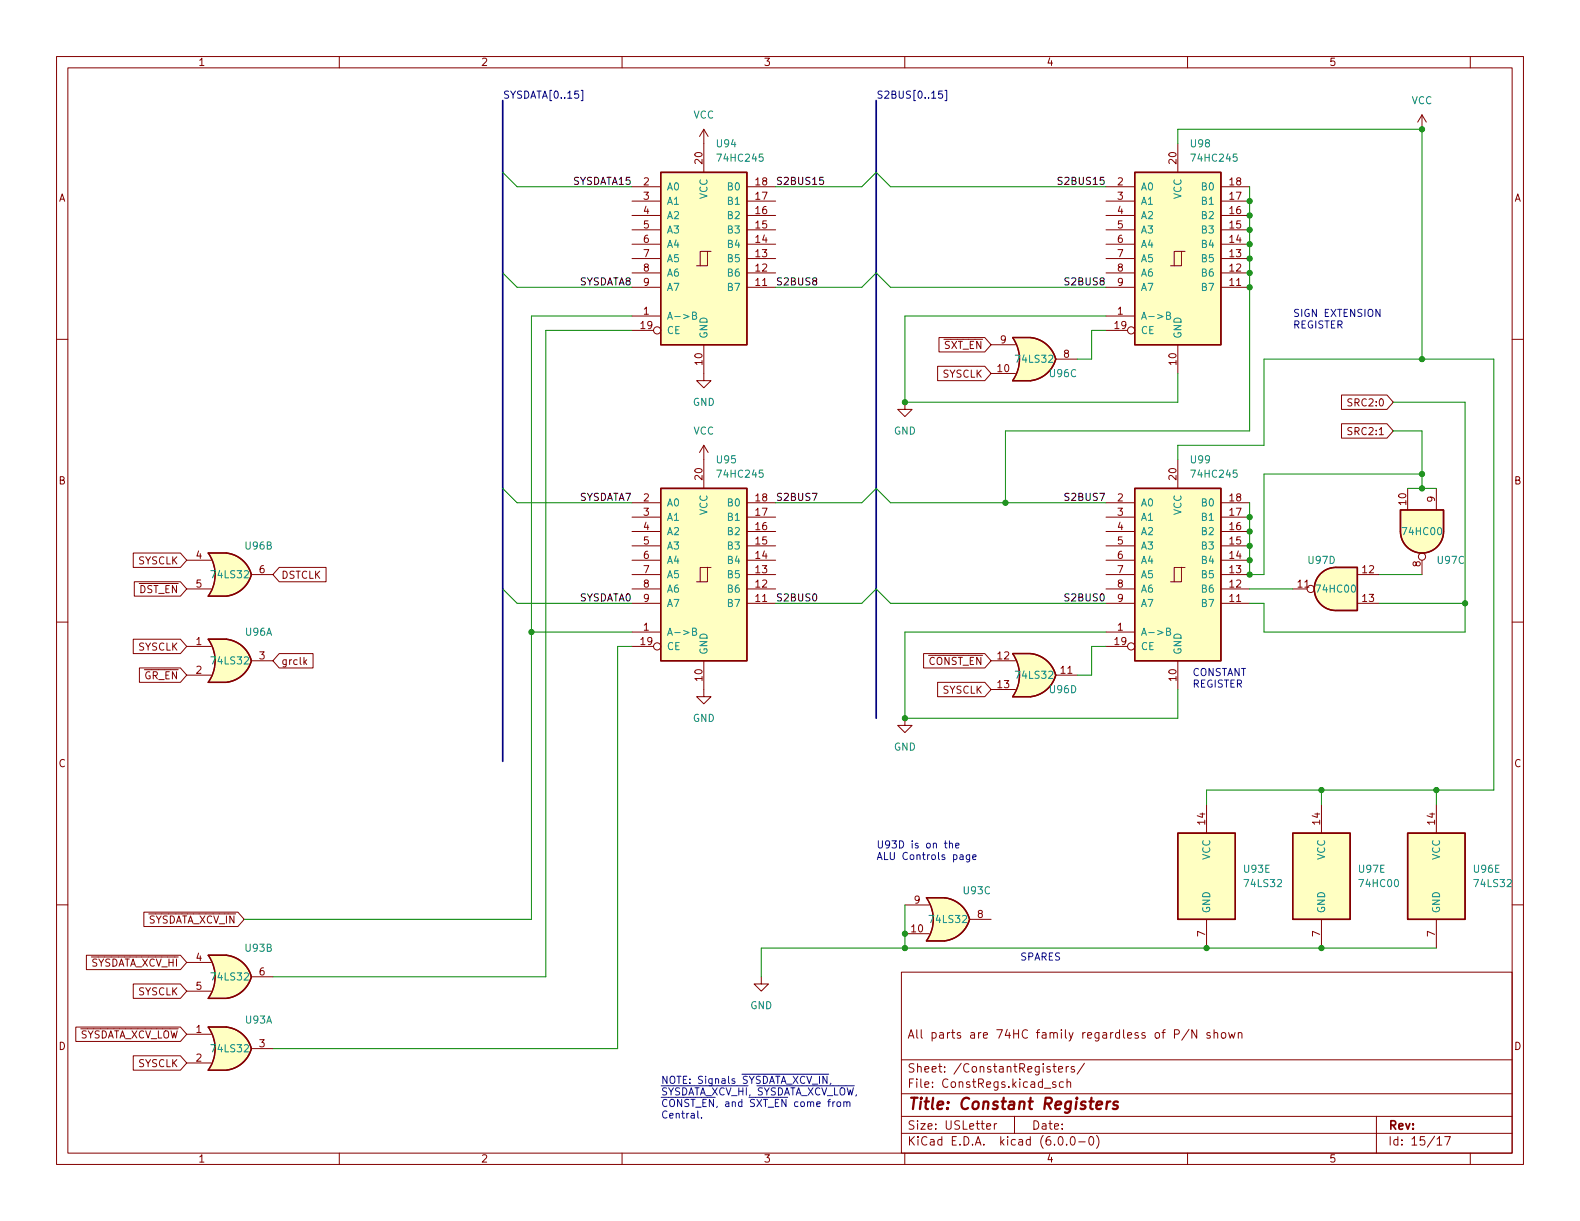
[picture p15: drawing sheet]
<svg xmlns="http://www.w3.org/2000/svg" width="279mm" height="216mm" viewBox="0 0 279 216" stroke-linecap="round" stroke-linejoin="round" font-family="sans-serif">
<defs><g id="words">
<text font-size="2.8" fill="#840000" x="160.4" y="196.2">Title: Constant Registers</text>
<g font-size="2.1" fill="#840000">
<text x="160.4" y="183.6">All parts are 74HC family regardless of P/N shown</text>
<text x="160.4" y="189.7">Sheet: /ConstantRegisters/</text>
<text x="160.4" y="192.4">File: ConstRegs.kicad_sch</text>
<text x="160.4" y="202.5">KiCad E.D.A. kicad (6.0.0-0)</text>
<text x="160.4" y="199.7">Size: USLetter</text>
<text x="182.4" y="199.7">Date:</text>
<text x="245.4" y="199.7">Rev:</text>
<text x="245.4" y="202.5">Id: 15/17</text>
</g>
<g font-size="1.8" fill="#840000">
<text x="35" y="11.6">1</text>
<text x="85" y="11.6">2</text>
<text x="135" y="11.6">3</text>
<text x="185" y="11.6">4</text>
<text x="235" y="11.6">5</text>
<text x="124.2" y="28.9" transform="rotate(-90 124.2 28.9)">20</text>
<text x="208" y="28.9" transform="rotate(-90 208 28.9)">20</text>
<text x="10.3" y="35.6">A</text>
<text x="113.8" y="32.8">2</text>
<text x="113.8" y="35.3">3</text>
<text x="133.6" y="35.3">17</text>
<text x="133.6" y="32.8">18</text>
<text x="197.6" y="32.8">2</text>
<text x="197.6" y="35.3">3</text>
<text x="217.5" y="35.3">17</text>
<text x="217.5" y="32.8">18</text>
<text x="267.7" y="35.6">A</text>
<text x="113.8" y="37.8">4</text>
<text x="113.8" y="40.4">5</text>
<text x="133.6" y="40.4">15</text>
<text x="133.6" y="37.8">16</text>
<text x="197.6" y="37.8">4</text>
<text x="197.6" y="40.4">5</text>
<text x="217.5" y="40.4">15</text>
<text x="217.5" y="37.8">16</text>
<text x="113.8" y="42.9">6</text>
<text x="113.8" y="45.5">7</text>
<text x="133.6" y="45.5">13</text>
<text x="133.6" y="42.9">14</text>
<text x="197.6" y="42.9">6</text>
<text x="197.6" y="45.5">7</text>
<text x="217.5" y="45.5">13</text>
<text x="217.5" y="42.9">14</text>
<text x="113.8" y="48">8</text>
<text x="113.8" y="50.5">9</text>
<text x="133.6" y="50.5">11</text>
<text x="133.6" y="48">12</text>
<text x="197.6" y="48">8</text>
<text x="197.6" y="50.5">9</text>
<text x="217.5" y="50.5">11</text>
<text x="217.5" y="48">12</text>
<text x="113.3" y="58.2">19</text>
<text x="113.8" y="55.6">1</text>
<text x="197.1" y="58.2">19</text>
<text x="197.6" y="55.6">1</text>
<text x="124.2" y="64.5" transform="rotate(-90 124.2 64.5)">10</text>
<text x="165.6" y="61.7">~{SXT_EN}</text>
<text x="176.4" y="65.8">10</text>
<text x="176.9" y="60.7">9</text>
<text x="188.1" y="63.2">8</text>
<text x="208" y="64.5" transform="rotate(-90 208 64.5)">10</text>
<text x="166.7" y="66.8">SYSCLK</text>
<text x="238.7" y="71.8">SRC2:0</text>
<text x="238.7" y="76.9">SRC2:1</text>
<text x="10.3" y="85.7">B</text>
<text x="113.8" y="88.6">2</text>
<text x="124.2" y="84.8" transform="rotate(-90 124.2 84.8)">20</text>
<text x="133.6" y="88.6">18</text>
<text x="197.6" y="88.6">2</text>
<text x="208" y="84.8" transform="rotate(-90 208 84.8)">20</text>
<text x="217.5" y="88.6">18</text>
<text x="248.7" y="89.2" transform="rotate(-90 248.7 89.2)">10</text>
<text x="253.7" y="88.8" transform="rotate(-90 253.7 88.8)">9</text>
<text x="267.7" y="85.7">B</text>
<text x="113.8" y="91.2">3</text>
<text x="113.8" y="93.7">4</text>
<text x="133.6" y="93.7">16</text>
<text x="133.6" y="91.2">17</text>
<text x="197.6" y="91.2">3</text>
<text x="197.6" y="93.7">4</text>
<text x="217.5" y="93.7">16</text>
<text x="217.5" y="91.2">17</text>
<text x="24.4" y="99.8">SYSCLK</text>
<text x="34.7" y="98.8">4</text>
<text x="45.9" y="101.3">6</text>
<text x="113.8" y="96.3">5</text>
<text x="113.8" y="98.8">6</text>
<text x="113.8" y="101.3">7</text>
<text x="133.6" y="101.3">13</text>
<text x="133.6" y="98.8">14</text>
<text x="133.6" y="96.3">15</text>
<text x="197.6" y="96.3">5</text>
<text x="197.6" y="98.8">6</text>
<text x="197.6" y="101.3">7</text>
<text x="217.5" y="101.3">13</text>
<text x="217.5" y="98.8">14</text>
<text x="217.5" y="96.3">15</text>
<text x="241" y="101.3">12</text>
<text x="251.2" y="100.2" transform="rotate(-90 251.2 100.2)">8</text>
<text x="23.2" y="104.9">~{DST_EN}</text>
<text x="34.7" y="103.9">5</text>
<text x="49.7" y="102.3">DSTCLK</text>
<text x="113.8" y="103.9">8</text>
<text x="113.8" y="106.4">9</text>
<text x="133.6" y="106.4">11</text>
<text x="133.6" y="103.9">12</text>
<text x="197.6" y="103.9">8</text>
<text x="197.6" y="106.4">9</text>
<text x="217.5" y="106.4">11</text>
<text x="217.5" y="103.9">12</text>
<text x="229.5" y="103.9">11</text>
<text x="241" y="106.4">13</text>
<text x="113.8" y="111.5">1</text>
<text x="197.6" y="111.5">1</text>
<text x="24.4" y="115">SYSCLK</text>
<text x="34.7" y="114">1</text>
<text x="34.7" y="119.1">2</text>
<text x="45.9" y="116.6">3</text>
<text x="49.7" y="117.6">grclk</text>
<text x="113.3" y="114">19</text>
<text x="162.8" y="117.6">~{CONST_EN}</text>
<text x="176.4" y="116.6">12</text>
<text x="187.6" y="119.1">11</text>
<text x="197.1" y="114">19</text>
<text x="24.1" y="120.1">~{GR_EN}</text>
<text x="124.2" y="120.4" transform="rotate(-90 124.2 120.4)">10</text>
<text x="166.7" y="122.6">SYSCLK</text>
<text x="176.4" y="121.7">13</text>
<text x="208" y="120.4" transform="rotate(-90 208 120.4)">10</text>
<text x="10.3" y="135.6">C</text>
<text x="267.7" y="135.6">C</text>
<text x="213.1" y="145.8" transform="rotate(-90 213.1 145.8)">14</text>
<text x="233.4" y="145.8" transform="rotate(-90 233.4 145.8)">14</text>
<text x="253.7" y="145.8" transform="rotate(-90 253.7 145.8)">14</text>
<text x="161.7" y="159.8">9</text>
<text x="24.6" y="163.3">~{SYSDATA_XCV_IN}</text>
<text x="161.2" y="164.8">10</text>
<text x="172.9" y="162.3">8</text>
<text x="213.1" y="165.6" transform="rotate(-90 213.1 165.6)">7</text>
<text x="233.4" y="165.6" transform="rotate(-90 233.4 165.6)">7</text>
<text x="253.7" y="165.6" transform="rotate(-90 253.7 165.6)">7</text>
<text x="14.4" y="170.9">~{SYSDATA_XCV_HI}</text>
<text x="34.7" y="169.9">4</text>
<text x="45.9" y="172.5">6</text>
<text x="24.4" y="176">SYSCLK</text>
<text x="34.7" y="175">5</text>
<text x="10.3" y="185.7">D</text>
<text x="12" y="183.6">~{SYSDATA_XCV_LOW}</text>
<text x="34.7" y="182.6">1</text>
<text x="45.9" y="185.2">3</text>
<text x="267.7" y="185.7">D</text>
<text x="24.4" y="188.7">SYSCLK</text>
<text x="34.7" y="187.7">2</text>
<text x="35" y="205.6">1</text>
<text x="85" y="205.6">2</text>
<text x="135" y="205.6">3</text>
<text x="185" y="205.6">4</text>
<text x="235" y="205.6">5</text>
</g>
<g font-size="1.8" fill="#000084">
<text x="88.9" y="17.4">SYSDATA[0..15]</text>
<text x="154.9" y="17.4">S2BUS[0..15]</text>
</g>
<g font-size="1.8" fill="#008484">
<text x="122.6" y="21">VCC</text>
<text x="249.6" y="18.4">VCC</text>
<text x="126.8" y="26">U94</text>
<text x="127.1" y="28.6">74HC245</text>
<text x="210.6" y="26">U98</text>
<text x="211" y="28.6">74HC245</text>
<text x="117.9" y="33.7">A0</text>
<text x="125.1" y="35.2" transform="rotate(-90 125.1 35.2)">VCC</text>
<text x="128.8" y="33.7">B0</text>
<text x="201.7" y="33.7">A0</text>
<text x="208.9" y="35.2" transform="rotate(-90 208.9 35.2)">VCC</text>
<text x="212.6" y="33.7">B0</text>
<text x="117.9" y="36.2">A1</text>
<text x="117.9" y="38.7">A2</text>
<text x="117.9" y="41.3">A3</text>
<text x="128.8" y="41.3">B3</text>
<text x="128.8" y="38.7">B2</text>
<text x="128.8" y="36.2">B1</text>
<text x="201.7" y="36.2">A1</text>
<text x="201.7" y="38.7">A2</text>
<text x="201.7" y="41.3">A3</text>
<text x="212.6" y="41.3">B3</text>
<text x="212.6" y="38.7">B2</text>
<text x="212.6" y="36.2">B1</text>
<text x="117.9" y="43.8">A4</text>
<text x="117.9" y="46.4">A5</text>
<text x="128.8" y="46.4">B5</text>
<text x="128.8" y="43.8">B4</text>
<text x="201.7" y="43.8">A4</text>
<text x="201.7" y="46.4">A5</text>
<text x="212.6" y="46.4">B5</text>
<text x="212.6" y="43.8">B4</text>
<text x="117.9" y="48.9">A6</text>
<text x="117.9" y="51.4">A7</text>
<text x="128.8" y="51.4">B7</text>
<text x="128.8" y="48.9">B6</text>
<text x="201.7" y="48.9">A6</text>
<text x="201.7" y="51.4">A7</text>
<text x="212.6" y="51.4">B7</text>
<text x="212.6" y="48.9">B6</text>
<text x="117.9" y="56.5">A-&gt;B</text>
<text x="117.9" y="59.1">CE</text>
<text x="125.1" y="59.9" transform="rotate(-90 125.1 59.9)">GND</text>
<text x="201.7" y="56.5">A-&gt;B</text>
<text x="201.7" y="59.1">CE</text>
<text x="208.9" y="59.9" transform="rotate(-90 208.9 59.9)">GND</text>
<text x="179.8" y="64.1">74LS32</text>
<text x="122.5" y="71.8">GND</text>
<text x="185.7" y="66.7">U96C</text>
<text x="122.6" y="76.8">VCC</text>
<text x="158.1" y="76.8">GND</text>
<text x="126.8" y="81.9">U95</text>
<text x="210.6" y="81.9">U99</text>
<text x="117.9" y="89.5">A0</text>
<text x="127.1" y="84.5">74HC245</text>
<text x="128.8" y="89.5">B0</text>
<text x="201.7" y="89.5">A0</text>
<text x="211" y="84.5">74HC245</text>
<text x="212.6" y="89.5">B0</text>
<text x="117.9" y="92.1">A1</text>
<text x="117.9" y="94.6">A2</text>
<text x="125.1" y="91.1" transform="rotate(-90 125.1 91.1)">VCC</text>
<text x="128.8" y="94.6">B2</text>
<text x="128.8" y="92.1">B1</text>
<text x="201.7" y="92.1">A1</text>
<text x="201.7" y="94.6">A2</text>
<text x="208.9" y="91.1" transform="rotate(-90 208.9 91.1)">VCC</text>
<text x="212.6" y="94.6">B2</text>
<text x="212.6" y="92.1">B1</text>
<text x="248.2" y="94.6">74HC00</text>
<text x="43.5" y="97.2">U96B</text>
<text x="117.9" y="97.2">A3</text>
<text x="117.9" y="99.7">A4</text>
<text x="128.8" y="99.7">B4</text>
<text x="128.8" y="97.2">B3</text>
<text x="201.7" y="97.2">A3</text>
<text x="201.7" y="99.7">A4</text>
<text x="212.6" y="99.7">B4</text>
<text x="212.6" y="97.2">B3</text>
<text x="231.4" y="99.7">U97D</text>
<text x="254.3" y="99.7">U97C</text>
<text x="37.5" y="102.2">74LS32</text>
<text x="117.9" y="102.2">A5</text>
<text x="117.9" y="104.8">A6</text>
<text x="117.9" y="107.3">A7</text>
<text x="128.8" y="107.3">B7</text>
<text x="128.8" y="104.8">B6</text>
<text x="128.8" y="102.2">B5</text>
<text x="201.7" y="102.2">A5</text>
<text x="201.7" y="104.8">A6</text>
<text x="201.7" y="107.3">A7</text>
<text x="212.6" y="107.3">B7</text>
<text x="212.6" y="104.8">B6</text>
<text x="212.6" y="102.2">B5</text>
<text x="233" y="104.8">74HC00</text>
<text x="43.5" y="112.4">U96A</text>
<text x="117.9" y="112.4">A-&gt;B</text>
<text x="201.7" y="112.4">A-&gt;B</text>
<text x="37.5" y="117.5">74LS32</text>
<text x="117.9" y="114.9">CE</text>
<text x="125.1" y="115.8" transform="rotate(-90 125.1 115.8)">GND</text>
<text x="201.7" y="114.9">CE</text>
<text x="208.9" y="115.8" transform="rotate(-90 208.9 115.8)">GND</text>
<text x="179.8" y="120">74LS32</text>
<text x="185.7" y="122.6">U96D</text>
<text x="122.5" y="127.6">GND</text>
<text x="158.1" y="132.7">GND</text>
<text x="214" y="152.1" transform="rotate(-90 214 152.1)">VCC</text>
<text x="220" y="154.3">U93E</text>
<text x="234.3" y="152.1" transform="rotate(-90 234.3 152.1)">VCC</text>
<text x="240.3" y="154.3">U97E</text>
<text x="254.6" y="152.1" transform="rotate(-90 254.6 152.1)">VCC</text>
<text x="260.7" y="154.3">U96E</text>
<text x="170.5" y="158.1">U93C</text>
<text x="214" y="161.5" transform="rotate(-90 214 161.5)">GND</text>
<text x="220.2" y="156.8">74LS32</text>
<text x="234.3" y="161.5" transform="rotate(-90 234.3 161.5)">GND</text>
<text x="240.6" y="156.8">74HC00</text>
<text x="254.6" y="161.5" transform="rotate(-90 254.6 161.5)">GND</text>
<text x="260.9" y="156.8">74LS32</text>
<text x="164.5" y="163.2">74LS32</text>
<text x="37.5" y="173.4">74LS32</text>
<text x="43.5" y="168.3">U93B</text>
<text x="132.7" y="178.4">GND</text>
<text x="43.5" y="181">U93A</text>
<text x="37.5" y="186.1">74LS32</text>
</g>
<g font-size="1.8">
<text x="101.3" y="32.7">SYSDATA15</text>
<text x="137.2" y="32.7">S2BUS15</text>
<text x="187.7" y="32.7">S2BUS15</text>
<text x="102.3" y="50.5">SYSDATA8</text>
<text x="137.2" y="50.5">S2BUS8</text>
<text x="188.7" y="50.5">S2BUS8</text>
<text x="102.3" y="88.6">SYSDATA7</text>
<text x="137.2" y="88.6">S2BUS7</text>
<text x="188.7" y="88.6">S2BUS7</text>
<text x="102.3" y="106.3">SYSDATA0</text>
<text x="137.2" y="106.3">S2BUS0</text>
<text x="188.7" y="106.3">S2BUS0</text>
</g>
<g font-size="1.8" fill="#0000c2">
<text x="228.6" y="56">SIGN EXTENSION</text>
<text x="228.6" y="58.1">REGISTER</text>
<text x="210.8" y="119.5">CONSTANT</text>
<text x="210.8" y="121.6">REGISTER</text>
<text x="154.9" y="150">U93D is on the</text>
<text x="154.9" y="152.1">ALU Controls page</text>
<text x="180.3" y="169.8">SPARES</text>
<text x="116.8" y="191.6">NOTE: Signals ~{SYSDATA_XCV_IN},</text>
<text x="116.8" y="193.7">~{SYSDATA_XCV_HI}, ~{SYSDATA_XCV_LOW},</text>
<text x="116.8" y="195.7">~{CONST_EN}, and ~{SXT_EN} come from</text>
<text x="116.8" y="197.8">Central.</text>
</g>
</g></defs>
<g fill="none" stroke="#840000" stroke-width=".18">
<path d="M10 10h259.4v195.9h-259.4zM12 12h255.4v191.9h-255.4zM60 10v2M110 10v2M160 10v2M210 10v2M260 10v2M111.8 38.1h5M111.8 35.6h5M111.8 33h5M124.5 22.9v7.6M124.5 22.9l-.8 1.2"/>
<path d="M124.5 22.9l.7 1.2M132.1 38.1h5.1M132.1 35.6h5.1M132.1 33h5.1M195.6 38.1h5.1M195.6 35.6h5.1M195.6 33h5.1M208.3 25.4v5.1M215.9 38.1h5.1M215.9 35.6h5.1M215.9 33h5.1M251.5 20.3l-.8 1.3"/>
<path d="M251.5 20.3v2.6M251.5 20.3l.7 1.3M10 60h2M111.8 55.9h5M111.8 50.8h5M111.8 48.3h5M111.8 45.7h5M111.8 43.2h5M111.8 40.6h5M111.8 58.4h3.8M125.1 44.5h-1.3v2.5M125.7 44.5h-.6v2.5h-1.9"/>
<path d="M132.1 50.8h5.1M132.1 48.3h5.1M132.1 45.7h5.1M132.1 43.2h5.1M132.1 40.6h5.1M166 59.7h8.1l1.2 1.3-1.2 1.2h-8.1zM182.2 59.7h-3.1a6.6 6.6 0 0 1 0 7.6h3.1M195.6 55.9h5.1M195.6 50.8h5.1M195.6 48.3h5.1M195.6 45.7h5.1M195.6 43.2h5.1"/>
<path d="M195.6 40.6h5.1M195.6 58.4h3.8M208.9 44.5h-1.3v2.5M209.5 44.5h-.6v2.5h-1.9M215.9 50.8h5.1M215.9 48.3h5.1M215.9 45.7h5.1M215.9 43.2h5.1M215.9 40.6h5.1M267.4 60h2M124.5 61v6.3h1.2l-1.2 1.3-1.3-1.3h1.3M124.5 78.7l-.8 1.3"/>
<path d="M124.5 78.7v7.7M124.5 78.7l.7 1.3M160 71.1v1.3h1.3l-1.3 1.3-1.3-1.3h1.3M165.8 64.8h8.3l1.2 1.2-1.2 1.3h-8.3zM175.3 66h4.3M175.3 61h4.3M186.7 63.5h3.8M208.3 61v5M237.2 74.9h8.1l1.1 1.3-1.1 1.3h-8.1zM237.2 69.8h8.1l1.1 1.3-1.1 1.3h-8.1zM23.6 97.8h8.3l1.1 1.3-1.1 1.2h-8.3zM33 99.1h4.3"/>
<path d="M40 97.8h-3.2a6.6 6.6 0 0 1 0 7.6h3.2M111.8 99.1h5M111.8 96.5h5M111.8 94h5M111.8 91.4h5M111.8 88.9h5M132.1 99.1h5.1M132.1 96.5h5.1M132.1 94h5.1M132.1 91.4h5.1M132.1 88.9h5.1M195.6 99.1h5.1"/>
<path d="M195.6 96.5h5.1M195.6 94h5.1M195.6 91.4h5.1M195.6 88.9h5.1M208.3 81.3v5.1M215.9 99.1h5.1M215.9 96.5h5.1M215.9 94h5.1M215.9 91.4h5.1M215.9 88.9h5.1M248.9 86.4v3.8M251.5 99.1v2.5"/>
<path d="M254 86.4v3.8M10 110h2M23.6 113h8.3l1.1 1.3-1.1 1.3h-8.3zM23.7 102.9h8.2l1.1 1.2-1.1 1.3h-8.2zM24.7 118.1h7.2l1.1 1.3-1.1 1.3h-7.2zM33 119.4h4.3M33 104.1h4.3M33 114.3h4.3M40 113h-3.2a6.6 6.6 0 0 1 0 7.7h3.2M44.4 116.8h3.9M44.4 101.6h3.9M49.4 100.3h8.3v2.6h-8.3l-1.1-1.3z"/>
<path d="M49.4 115.6h6v2.5h-6l-1.1-1.3zM53.9 117l.3 .5M54.2 116.7l-.4 .4M111.8 111.8h5M111.8 106.7h5M111.8 104.1h5M111.8 101.6h5M111.8 114.3h3.8M124.5 116.8v6.4h1.2l-1.2 1.3-1.3-1.3h1.3M125.1 100.3h-1.3v2.6M125.7 100.3h-.6v2.6h-1.9M132.1 106.7h5.1"/>
<path d="M132.1 104.1h5.1M132.1 101.6h5.1M163.3 115.6h10.8l1.2 1.2-1.2 1.3h-10.8zM175.3 116.8h4.3M182.2 115.6h-3.1a6.6 6.6 0 0 1 0 7.6h3.1M186.7 119.4h3.8M195.6 111.8h5.1M195.6 106.7h5.1M195.6 104.1h5.1M195.6 101.6h5.1M195.6 114.3h3.8M208.3 116.8v5.1"/>
<path d="M208.9 100.3h-1.3v2.6M209.5 100.3h-.6v2.6h-1.9M215.9 106.7h5.1M215.9 104.1h5.1M215.9 101.6h5.1M228.6 104.1h2.5M240 106.7h3.8M240 101.6h3.8M267.4 110h2M160 127v1.3h1.3l-1.3 1.2-1.3-1.2h1.3M165.8 120.6h8.3l1.2 1.3-1.2 1.3h-8.3zM175.3 121.9h4.3"/>
<path d="M10 160h2M167 158.8h-3.2a6.6 6.6 0 0 1 0 7.6h3.2M213.4 142.2v5.1M233.7 142.2v5.1M254 142.2v5.1M267.4 160h2M15.3 168.9h16.6l1.1 1.3-1.1 1.3h-16.6zM23.6 174h8.3l1.1 1.3-1.1 1.2h-8.3zM25.4 161.3h16.7l1.1 1.3-1.1 1.2h-16.7zM33 170.2h4.3M33 175.3h4.3M40 168.9h-3.2a6.6 6.6 0 0 1 0 7.6h3.2"/>
<path d="M44.4 172.7h3.9M134.6 172.7v1.3h1.3l-1.3 1.3-1.3-1.3h1.3M159.4 171.9h108v32h-108zM160 165.1h4.3M160 160h4.3M171.4 162.6h3.9M213.4 162.6v5M233.7 162.6v5M254 162.6v5M13.4 181.6h18.5l1.1 1.3-1.1 1.3h-18.5zM23.6 186.7h8.3l1.1 1.3-1.1 1.2h-8.3zM33 182.9h4.3"/>
<path d="M33 188h4.3M40 181.6h-3.2a6.6 6.6 0 0 1 0 7.6h3.2M44.4 185.4h3.9M159.4 197.4h108M159.4 193.4h108M159.4 187.4h108M174.5 199.2l.7-.2-.1-.3h-.4l-.2 .2v.7h.6M175.8 198.7v1M176.3 198.7h-.3l-.2 .3M179.4 197.4v3M184.7 192.4h1.1M186.2 188.6h.6"/>
<path d="M186.4 188.1v1.3l.4 .2M186.7 191.4l-.4-.1-.2 .2 .1 .2 .5 .2v.3h-.6M187.2 189.1l.7-.2-.1-.2-.4-.1-.2 .2 .1 .7h.5M188 191.4l-.4-.1-.3 .3v.4l.2 .2h.5M188.5 188.6v1M188.7 191.4l.2-.1 .4 .1v.9M188.7 190.8v1.5M189 188.6l-.3 .1-.2 .2M190 188.7l-.4-.1-.2 .2 .1 .2 .5 .1v.4h-.6M191.8 188l-1.3 1.9M207.7 182.9l.7-.1 .1-.2v-.4l-.2-.1h-.6v1.5M210.3 182l-1.3 1.9"/>
<path d="M211.6 182.1v1.5l-.8-1.5v1.5M214 182.6h-.4l-.2 .2 .1 .2 .5 .2v.3h-.6M214.7 182.7l.2-.1h.4v1M214.7 182.1v1.5M216.1 182.6h.4l.3 .3v.4l-.3 .3-.4-.1-.1-.2v-.4zM217.3 182.6l.2 1 .3-.7 .3 .7 .3-1M219 182.7l.2-.1h.3l.1 1M219 182.6v1M243.4 197.4v6.5M60 203.9v2M110 203.9v2M159.4 200.4h108"/>
<path d="M160 203.9v2M187.3 201h.2a.81 .81 0 0 1 .6 .6 .81 .81 0 0 1-.3 .8l-.2 .1a.81 .81 0 0 1-.6-.6 .81 .81 0 0 1 .3-.9zM188.6 202.3v.2M189.5 201h.1a.81 .81 0 0 1 .6 .6 .81 .81 0 0 1-.3 .8l-.1 .1a.81 .81 0 0 1-.6-.6 .81 .81 0 0 1 .3-.9zM190.8 201.9h1.1M192.8 201h.1a.81 .81 0 0 1 .6 .6 .81 .81 0 0 1-.3 .8l-.2 .1a.81 .81 0 0 1-.5-.6 .81 .81 0 0 1 .3-.9zM193.9 200.8a1.72 1.72 0 0 1 0 2.2M210 203.9v2M254.1 201.4l.4-.4v1.5M254.1 202.5h.9M255.5 201h1l-.7 1.5M260 203.9v2"/>
<circle cx="116.2" cy="58.4" r=".63"/>
<circle cx="200" cy="58.4" r=".63"/>
<circle cx="251.5" cy="98.4" r=".63"/>
<circle cx="116.2" cy="114.3" r=".63"/>
<circle cx="200" cy="114.3" r=".63"/>
<circle cx="231.8" cy="104.1" r=".63"/>
</g>
<path d="M193.9 195.4l1-.2-.1-.3-.2-.1-.5 .1-.2 .9 .2 .3 .6-.1M195.8 194.8l-.2 1.3M196.4 194.8l-.4 .1-.3 .3M197.7 194.9a.49 .49 0 0 0-.8 .3l.1 .1 .4 .1 .3 .3-.2 .3-.2 .1-.5-.1" fill="none" stroke="#840000" stroke-width=".4"/>
<g fill="#ffffc2" stroke="#ffffc2" stroke-width=".18">
<path d="M39.4 184.1l5 1.3a5.2 5.2 0 0 1-4.4 3.8z"/>
<path d="M36.8 189.2h3.2z"/>
<path d="M36.8 181.6h3.2z"/>
<path d="M36.8 181.6h3.2v7.6h-3.2a6.7 6.7 0 0 0 0-7.6z"/>
<path d="M40 181.6a5.1 5.1 0 0 1 4.4 3.8l-4.9 1.3z"/>
<path d="M39.4 171.4l5 1.3a5.2 5.2 0 0 1-4.4 3.8z"/>
<path d="M36.8 176.5h3.2z"/>
<path d="M36.8 168.9h3.2z"/>
<path d="M36.8 168.9h3.2v7.6h-3.2a6.7 6.7 0 0 0 0-7.6z"/>
<path d="M40 168.9a5.1 5.1 0 0 1 4.4 3.8l-4.9 1.3z"/>
<path d="M166.4 161.2l5 1.4a5.2 5.2 0 0 1-4.4 3.8z"/>
<path d="M163.8 166.4h3.2z"/>
<path d="M163.8 158.8h3.2z"/>
<path d="M163.8 158.8h3.2v7.6h-3.2a6.7 6.7 0 0 0 0-7.6z"/>
<path d="M167 158.8a5.1 5.1 0 0 1 4.4 3.8l-4.9 1.3z"/>
<path d="M228.6 147.3h10.2v15.3h-10.2z"/>
<path d="M248.9 147.3h10.2v15.3h-10.2z"/>
<path d="M181.7 118l5 1.4a5.2 5.2 0 0 1-4.4 3.8z"/>
<path d="M179.1 123.2h3.1z"/>
<path d="M179.1 115.6h3.1z"/>
<path d="M179.1 115.6h3.1v7.6h-3.1a6.7 6.7 0 0 0 0-7.6z"/>
<path d="M182.3 115.6a5.1 5.1 0 0 1 4.4 3.8l-5 1.3z"/>
<path d="M200.7 86.4h15.2v30.4h-15.2z"/>
<path d="M247.6 94h7.7a3.8 3.8 0 0 1-3.8 3.8 3.8 3.8 0 0 1-3.9-3.8z"/>
<path d="M247.6 90.2h7.7v3.8h-7.7z"/>
<path d="M39.4 100.2l5 1.4a5.2 5.2 0 0 1-4.4 3.8z"/>
<path d="M36.8 105.4h3.2z"/>
<path d="M36.8 97.8h3.2z"/>
<path d="M36.8 97.8h3.2v7.6h-3.2a6.7 6.7 0 0 0 0-7.6z"/>
<path d="M40 97.8a5.1 5.1 0 0 1 4.4 3.8l-4.9 1.3z"/>
<path d="M39.4 115.5l5 1.3a5.2 5.2 0 0 1-4.4 3.9z"/>
<path d="M36.8 120.7h3.2z"/>
<path d="M36.8 113h3.2z"/>
<path d="M36.8 113h3.2v7.7h-3.2a6.7 6.7 0 0 0 0-7.7z"/>
<path d="M40 113a5.1 5.1 0 0 1 4.4 3.8l-4.9 1.3z"/>
<path d="M233.5 101.5a3.8 3.8 0 0 1 2.7-1.2v7.7a3.8 3.8 0 0 1-3.5-2.4 3.8 3.8 0 0 1 .8-4.1z"/>
<path d="M236.2 100.3h3.8v7.7h-3.8z"/>
<path d="M208.3 147.3h10.1v15.3h-10.1z"/>
<path d="M181.7 62.1l5 1.4a5.2 5.2 0 0 1-4.4 3.8z"/>
<path d="M179.1 67.3h3.1z"/>
<path d="M179.1 59.7h3.1z"/>
<path d="M179.1 59.7h3.1v7.6h-3.1a6.7 6.7 0 0 0 0-7.6z"/>
<path d="M182.3 59.7a5.1 5.1 0 0 1 4.4 3.8l-5 1.3z"/>
<path d="M200.7 30.5h15.2v30.5h-15.2z"/>
<path d="M116.8 86.4h15.3v30.4h-15.3z"/>
<path d="M116.8 30.5h15.3v30.5h-15.3z"/>
</g>
<g fill="none" stroke="#840000" stroke-width=".25">
<path d="M116.8 30.5h15.3v30.5h-15.3zM200.7 30.5h15.2v30.5h-15.2zM182.2 59.7h-3.1a6.6 6.6 0 0 1 0 7.6M182.3 59.7a5.1 5.1 0 0 1 4.4 3.8 5.2 5.2 0 0 1-4.4 3.8M179.1 67.3h3.1M36.8 97.8h3.2a5.1 5.1 0 0 1 4.4 3.8 5.2 5.2 0 0 1-4.4 3.8h-3.2a6.6 6.6 0 0 0 0-7.6zM116.8 86.4h15.3v30.4h-15.3zM200.7 86.4h15.2v30.4h-15.2zM247.6 90.2h7.7v3.8a3.8 3.8 0 0 1-3.8 3.8 3.8 3.8 0 0 1-3.9-3.8zM36.8 113h3.2a5.1 5.1 0 0 1 4.4 3.8 5.2 5.2 0 0 1-4.4 3.9l-3.2-.1a6.6 6.6 0 0 0 0-7.6zM182.2 115.6h-3.1a6.6 6.6 0 0 1 0 7.6M182.3 115.6a5.1 5.1 0 0 1 4.4 3.8 5.2 5.2 0 0 1-4.4 3.8"/>
<path d="M233.5 101.5a3.8 3.8 0 0 1 2.7-1.2h3.8v7.7h-3.8a3.8 3.8 0 0 1-3.5-2.4 3.8 3.8 0 0 1 .8-4.1zM179.1 123.2h3.1M163.8 158.8h3.2a5.1 5.1 0 0 1 4.4 3.8 5.2 5.2 0 0 1-4.4 3.8h-3.2a6.6 6.6 0 0 0 0-7.6zM208.3 147.3h10.1v15.3h-10.1zM228.6 147.3h10.2v15.3h-10.2zM248.9 147.3h10.2v15.3h-10.2zM36.8 168.9h3.2a5.1 5.1 0 0 1 4.4 3.8 5.2 5.2 0 0 1-4.4 3.8h-3.2a6.6 6.6 0 0 0 0-7.6zM36.8 181.6h3.2a5.1 5.1 0 0 1 4.4 3.8 5.2 5.2 0 0 1-4.4 3.8h-3.2a6.6 6.6 0 0 0 0-7.6z"/>
</g>
<path d="M122.5 55.8l.5-.1 .1-.2v-.2l-.6-.1v1.3h.5l.1-.2 .1-.3-.3-.2M206.3 55.8l.5-.1 .2-.2-.1-.2-.6-.1v1.3h.5l.2-.2v-.3l-.3-.2M122.5 111.7l.5-.1 .1-.2v-.2l-.6-.1v1.2h.5l.1-.1 .1-.3-.3-.2M206.3 111.7l.5-.1 .2-.2-.1-.2-.6-.1v1.2h.5l.2-.1v-.3l-.3-.2" fill="none" stroke="#008484" stroke-width=".18"/>
<path d="M145.6 31.3h-.6l-.1 .6 .2-.1 .4 .1 .1 .2v.4l-.2 .1-.5-.1M187.8 31.4l-.5-.1-.1 .2v.3l.5 .3 .1 .3-.2 .2-.5-.1" fill="none" stroke="#000" stroke-width=".18"/>
<path d="M102.8 16h.3v1.8h-.3M166.6 16.1h-.6v.6l.1-.1h.5l.1 .2-.1 .4-.2 .2-.4-.2M167.1 16h.3v1.8h-.3" fill="none" stroke="#000084" stroke-width=".18"/>
<path d="M167 149.1h.5M167.2 148.7v1.1l.3 .1M167.9 149.2l.2-.1 .3 .1v.7M167.9 148.7v1.2M169 149.5l.6-.1-.1-.2-.3-.1-.2 .2v.6h.5M171.5 151.1v1.1l-.3 .2h-.3M171.5 151.2l-.4-.1-.2 .3 .1 .5h.5M172 151.6l.6-.2v-.2l-.4-.1-.2 .2 .1 .6h.5M123.4 196.4v1.1l.2 .2M124.1 197.6v.1" fill="none" stroke="#0000c2" stroke-width=".18"/>
<path d="M88.9 17.8v116.8M154.9 17.8v109.2" fill="none" stroke="#000084" stroke-width=".3"/>
<g fill="none" stroke="#008400" stroke-width=".18">
<path d="M88.9 30.5l2.5 2.5h20.4M137.2 33h15.2l2.5-2.5 2.6 2.5h38.1M208.3 25.4v-2.5h43.2v40.6M221 33v43.2h-43.2v12.7M88.9 48.3l2.5 2.5h20.4M111.8 55.9h-17.8v106.7h-50.8M111.8 58.4h-15.3v114.3h-48.2M137.2 50.8h15.2l2.5-2.5 2.6 2.5h38.1M195.6 58.4h-2.6v5.1h-2.5M195.6 55.9h-35.6v15.2h48.3v-5.1M246.4 71.1h12.7v40.7h-35.6v-5.1h-2.5M246.4 76.2h5.1v10.2"/>
<path d="M88.9 86.4l2.5 2.5h20.4M137.2 88.9h15.2l2.5-2.5 2.6 2.5h38.1M208.3 81.3v-2.6h15.2v-15.2h40.7v76.2h-50.8v2.5M248.9 86.4h5.1M251.5 83.8h-28v17.8h-2.5v-12.7M88.9 104.1l2.5 2.6h20.4M94 111.8h17.8M111.8 114.3h-2.6v71.1h-60.9M137.2 106.7h15.2l2.5-2.6 2.6 2.6h38.1M195.6 114.3h-2.6v5.1h-2.5M195.6 111.8h-35.6v15.2h48.3v-5.1M221 104.1h7.6"/>
<path d="M243.8 106.7h15.3M243.8 101.6h7.7M233.7 139.7v2.5M254 139.7v2.5M160 160v7.6M254 167.6h-119.4v5.1"/>
</g>
<g fill="#008400" stroke="#008400" stroke-width=".18">
<circle cx="251.5" cy="22.9" r=".46"/>
<circle cx="251.5" cy="83.8" r=".46"/>
<circle cx="251.5" cy="63.5" r=".46"/>
<circle cx="251.5" cy="86.4" r=".46"/>
<circle cx="221" cy="101.6" r=".46"/>
<circle cx="221" cy="96.5" r=".46"/>
<circle cx="221" cy="38.1" r=".46"/>
<circle cx="221" cy="40.6" r=".46"/>
<circle cx="221" cy="35.6" r=".46"/>
<circle cx="160" cy="127" r=".46"/>
<circle cx="160" cy="165.1" r=".46"/>
<circle cx="160" cy="71.1" r=".46"/>
<circle cx="160" cy="167.6" r=".46"/>
<circle cx="254" cy="139.7" r=".46"/>
<circle cx="233.7" cy="139.7" r=".46"/>
<circle cx="221" cy="99.1" r=".46"/>
<circle cx="259.1" cy="106.7" r=".46"/>
<circle cx="213.4" cy="167.6" r=".46"/>
<circle cx="233.7" cy="167.6" r=".46"/>
<circle cx="221" cy="45.7" r=".46"/>
<circle cx="221" cy="43.2" r=".46"/>
<circle cx="221" cy="50.8" r=".46"/>
<circle cx="221" cy="48.3" r=".46"/>
<circle cx="177.8" cy="88.9" r=".46"/>
<circle cx="221" cy="91.4" r=".46"/>
<circle cx="221" cy="94" r=".46"/>
<circle cx="94" cy="111.8" r=".46"/>
</g>
<use href="#words"/>
</svg>
